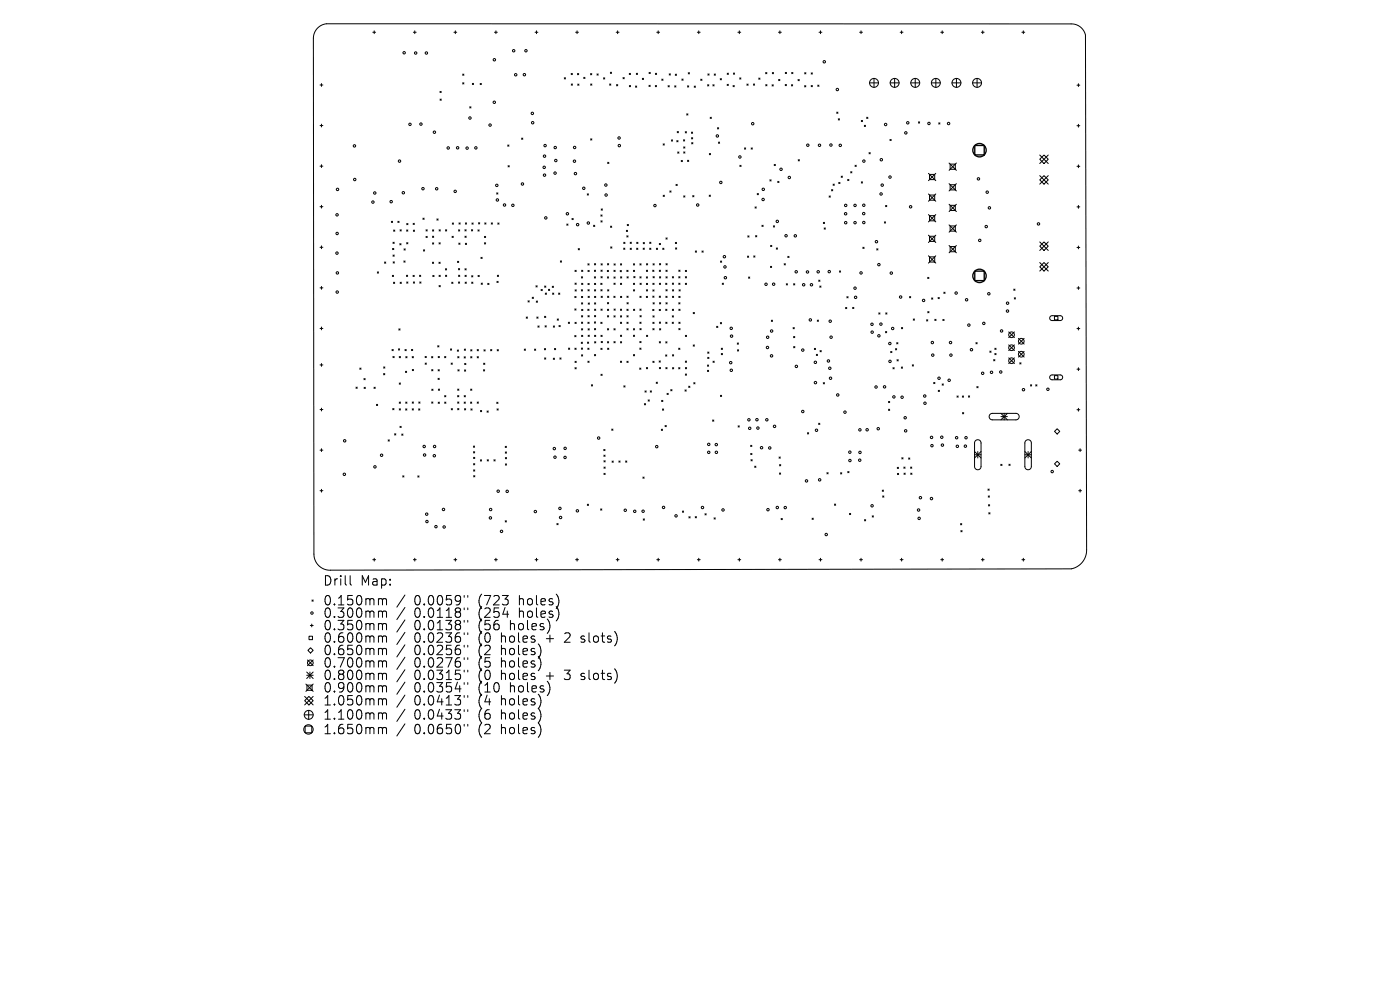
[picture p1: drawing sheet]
<svg xmlns="http://www.w3.org/2000/svg" width="297mm" height="210mm" viewBox="0 0 297 210" stroke-linecap="round" stroke-linejoin="round" font-family="sans-serif">
<defs><g id="words">
<g font-size="2.8">
<text x="68.4" y="124.5">Drill</text>
<text x="76.4" y="124.5">Map:</text>
<text x="68.4" y="128.7">0.150mm</text>
<text x="68.4" y="131.3">0.300mm</text>
<text x="87.9" y="128.7">0.0059&quot;</text>
<text x="87.9" y="131.3">0.0118&quot;</text>
<text x="101.6" y="128.7">(723</text>
<text x="101.6" y="131.3">(254</text>
<text x="110.4" y="128.7">holes)</text>
<text x="110.4" y="131.3">holes)</text>
<text x="68.4" y="134">0.350mm</text>
<text x="68.4" y="136.6">0.600mm</text>
<text x="87.9" y="134">0.0138&quot;</text>
<text x="87.9" y="136.6">0.0236&quot;</text>
<text x="101.6" y="134">(56</text>
<text x="101.6" y="136.6">(0</text>
<text x="106.6" y="136.6">holes</text>
<text x="108.5" y="134">holes)</text>
<text x="116.3" y="136.6">+</text>
<text x="120.5" y="136.6">2</text>
<text x="124.1" y="136.6">slots)</text>
<text x="68.4" y="139.3">0.650mm</text>
<text x="68.4" y="141.9">0.700mm</text>
<text x="87.9" y="139.3">0.0256&quot;</text>
<text x="87.9" y="141.9">0.0276&quot;</text>
<text x="101.6" y="139.3">(2</text>
<text x="101.6" y="141.9">(5</text>
<text x="106.6" y="139.3">holes)</text>
<text x="106.6" y="141.9">holes)</text>
<text x="68.4" y="144.5">0.800mm</text>
<text x="68.4" y="147.2">0.900mm</text>
<text x="68.4" y="149.9">1.050mm</text>
<text x="87.9" y="144.5">0.0315&quot;</text>
<text x="87.9" y="147.2">0.0354&quot;</text>
<text x="87.9" y="149.9">0.0413&quot;</text>
<text x="101.6" y="144.5">(0</text>
<text x="101.6" y="147.2">(10</text>
<text x="101.6" y="149.9">(4</text>
<text x="106.6" y="144.5">holes</text>
<text x="106.6" y="149.9">holes)</text>
<text x="108.5" y="147.2">holes)</text>
<text x="116.3" y="144.5">+</text>
<text x="120.5" y="144.5">3</text>
<text x="124.1" y="144.5">slots)</text>
<text x="68.4" y="152.9">1.100mm</text>
<text x="87.9" y="152.9">0.0433&quot;</text>
<text x="101.6" y="152.9">(6</text>
<text x="106.6" y="152.9">holes)</text>
<text x="68.4" y="156">1.650mm</text>
<text x="87.9" y="156">0.0650&quot;</text>
<text x="101.6" y="156">(2</text>
<text x="106.6" y="156">holes)</text>
</g>
</g></defs>
<g fill="none" stroke="#000" stroke-width=".21">
<path d="M67.3 6a3.1 3.1 0 0 1 1.9-1l158 .1a3 3 0 0 1 3.1 2.3l.2 109.2a4 4 0 0 1-3.2 4.1l-157.2 .3a3.4 3.4 0 0 1-3.5-3.5l-.1-109.4a3.1 3.1 0 0 1 .8-2.1zM67.9 18h.6M68.2 17.7v.6M79.1 6.8h.6M79.4 6.5v.6M87.7 6.8h.6M88 6.5v.6M93.3 19.4l.3 .2M93.6 19.4l-.3 .2M96.3 6.8h.6M96.6 6.5v.6M98.2 15.7l.2 .3"/>
<path d="M98.2 17.6l.2 .2M98.4 15.7l-.2 .3M98.4 17.6l-.2 .2M100.2 17.7l.3 .2M100.5 17.7l-.3 .2M101.9 17.7l.2 .3M102.1 17.7l-.2 .3M104.9 6.8h.6M105.2 6.5v.6M113.5 6.8h.6M113.8 6.5v.6M119.7 16.5l.3 .2"/>
<path d="M120 16.5l-.3 .2M121.2 15.6l.2 .2M121.2 17.8l.2 .3M121.4 15.6l-.2 .2M121.4 17.8l-.2 .3M122.1 6.8h.6M122.4 6.5v.6M122.5 15.6l.3 .3M122.6 17.8l.2 .3M122.8 15.6l-.3 .3M122.8 17.8l-.2 .3M123.8 16.4l.3 .3"/>
<path d="M124.1 16.4l-.3 .3M125.3 15.6l.2 .3M125.3 17.8l.3 .3M125.5 15.6l-.2 .3M125.6 17.8l-.3 .3M126.6 15.7l.3 .2M126.9 15.7l-.3 .2M128 16.5l.3 .3M128.3 16.5l-.3 .3M129.3 17.8l.3 .3M129.5 15.3l.2 .3M129.6 17.8l-.3 .3"/>
<path d="M129.7 15.3l-.2 .3M130.7 6.8h.6M130.8 18l.3 .2M131 6.5v.6M131.1 18l-.3 .2M132.2 16.5l.2 .2M132.4 16.5l-.2 .2M133.5 15.6l.3 .2M133.5 18.1l.3 .3M133.8 15.6l-.3 .2M133.8 18.1l-.3 .3M134.8 18.2l.3 .3"/>
<path d="M135 15.5l.3 .3M135.1 18.2l-.3 .3M135.3 15.5l-.3 .3M136.3 16.6l.2 .3M136.5 16.6l-.2 .3M137.7 18.1l.2 .2M137.7 15.4l.3 .2M137.9 18.1l-.2 .2M138 15.4l-.3 .2M139 18.1l.3 .3M139 15.5l.3 .3M139.3 18.1l-.3 .3"/>
<path d="M139.3 15.5l-.3 .3M139.3 6.8h.6M139.6 6.5v.6M140.4 16.8l.3 .2M140.7 16.8l-.3 .2M141.7 18.2l.3 .2M142 15.7l.2 .2M142 18.2l-.3 .2M142.2 15.7l-.2 .2M143.1 18.2l.3 .3M143.3 15.7l.2 .3M143.4 18.2l-.3 .3"/>
<path d="M143.5 15.7l-.2 .3M144.7 16.8l.2 .2M144.9 16.8l-.2 .2M145.9 18.2l.2 .3M146 15.4l.3 .3M146.1 18.2l-.2 .3M146.3 15.4l-.3 .3M147.3 18.3l.2 .2M147.5 18.3l-.2 .2M147.9 6.8h.6M148.2 6.5v.6M148.7 16.8l.2 .3"/>
<path d="M148.9 16.8l-.2 .3M150.1 18l.3 .2M150.2 15.7l.2 .2M150.4 18l-.3 .2M150.4 15.7l-.2 .2M151.2 18l.3 .2M151.5 18l-.3 .2M151.5 15.7l.3 .3M151.8 15.7l-.3 .3M152.8 16.7l.2 .2M153 16.7l-.2 .2M154.3 17.9l.2 .2"/>
<path d="M154.3 15.5l.2 .3M154.5 17.9l-.2 .2M154.5 15.5l-.2 .3M155.5 18.1l.3 .3M155.6 15.5l.2 .2M155.8 18.1l-.3 .3M155.8 15.5l-.2 .2M156.5 6.8h.6M156.8 6.5v.6M156.9 16.5l.3 .3M157.2 16.5l-.3 .3M158.5 17.8l.2 .3"/>
<path d="M158.7 17.8l-.2 .3M159.8 17.8l.3 .3M160.1 17.8l-.3 .3M161 16.6l.2 .2M161.2 16.6l-.2 .2M162.4 15.4l.3 .2M162.4 18l.3 .2M162.7 15.4l-.3 .2M162.7 18l-.3 .2M163.8 18l.2 .2M163.8 15.4l.3 .2M164 18l-.2 .2"/>
<path d="M164.1 15.4l-.3 .2M165.2 6.8h.6M165.2 16.9l.2 .2M165.4 16.9l-.2 .2M165.5 6.5v.6M166.6 17.9l.2 .3M166.6 15.4l.3 .2M166.8 17.9l-.2 .3M166.9 15.4l-.3 .2M167.9 18l.3 .2M168 15.4l.2 .2M168.2 18l-.3 .2"/>
<path d="M168.2 15.4l-.2 .2M169.3 16.9l.3 .2M169.6 16.9l-.3 .2M170.7 18.2l.3 .2M170.7 15.4l.3 .3M171 18.2l-.3 .2M171 15.4l-.3 .3M172.1 15.5l.2 .2M172.1 18.1l.2 .3M172.3 15.5l-.2 .2M172.3 18.1l-.2 .3M173.5 18.1l.2 .2"/>
<path d="M173.7 18.1l-.2 .2M173.8 6.8h.6M174.1 6.5v.6M182.4 6.8h.6M182.7 6.5v.6M184.5 17.6h1.9M185.4 16.6v1.9M188.8 17.6h1.9M189.8 16.6v1.9M191 6.8h.6M191.3 6.5v.6M193.2 17.6h1.9"/>
<path d="M194.2 16.6v1.9M197.6 17.6h1.9M198.5 16.6v1.9M199.6 6.8h.6M199.9 6.5v.6M202 17.6h1.9M202.9 16.6v1.9M206.3 17.6h1.9M207.3 16.6v1.9M208.2 6.8h.6M208.5 6.5v.6M216.8 6.8h.6"/>
<path d="M217.1 6.5v.6M228.5 18.1h.6M228.8 17.8v.6M67.9 26.6h.6M67.9 35.2h.6M68.2 26.3v.6M68.2 34.9v.6M93.4 21l.2 .3M93.6 21l-.2 .3M99.7 22.7l.2 .2M99.9 22.7l-.2 .2M107.7 30.8l.3 .2"/>
<path d="M107.8 35.1l.2 .3M108 30.8l-.3 .2M108 35.1l-.2 .3M110.7 29.3l.2 .3M110.9 29.3l-.2 .3M125.3 29.5l.3 .2M125.6 29.5l-.3 .2M128.9 34.4l.3 .3M129.2 34.4l-.3 .3M140.7 30.5l.2 .3M140.9 30.5l-.2 .3M142.4 29.7l.3 .2"/>
<path d="M142.7 29.7l-.3 .2M143.4 39.1l.3 .3M143.6 29.8l.2 .3M143.7 27.9l.2 .3M143.7 39.1l-.3 .3M143.8 32.2l.2 .3M143.8 29.8l-.2 .3M143.9 27.9l-.2 .3M144 32.2l-.2 .3M144.5 34l.3 .3M144.8 34l-.3 .3M145 29.7l.3 .2"/>
<path d="M145 31.2l.3 .2M145 32.2l.3 .3M145.3 29.7l-.3 .2M145.3 31.2l-.3 .2M145.3 32.2l-.3 .3M145.4 27.9l.2 .3M145.6 27.9l-.2 .3M145.7 24.1l.2 .3M145.9 34l.2 .3M145.9 24.1l-.2 .3M146.1 34l-.2 .3M146.7 28l.2 .3"/>
<path d="M146.7 29.2l.3 .3M146.7 30.3l.3 .2M146.9 28l-.2 .3M147 29.2l-.3 .3M147 30.3l-.3 .2M150.5 32.6l.2 .2M150.7 24.9l.2 .2M150.7 32.6l-.2 .2M150.9 24.9l-.2 .2M152.2 27.1l.3 .2M152.4 30.1l.3 .3M152.5 27.1l-.3 .2"/>
<path d="M152.7 30.1l-.3 .3M157 35.1l.2 .2M157.2 35.1l-.2 .2M157.9 31.4l.3 .2M158.2 31.4l-.3 .2M159.3 31.4l.3 .2M159.6 31.4l-.3 .2M163.3 38.1l.3 .3M163.6 38.1l-.3 .3M164.2 34.9l.3 .2M164.5 34.9l-.3 .2M165 38.5l.3 .2"/>
<path d="M165.3 38.5l-.3 .2M169.3 33.9l.3 .2M169.6 33.9l-.3 .2M176.7 39.1l.3 .2M177 39.1l-.3 .2M177.5 23.8l.3 .2M177.8 23.8l-.3 .2M177.8 25.2l.3 .3M177.9 38.7l.3 .3M178.1 25.2l-.3 .3M178.2 38.7l-.3 .3M178.5 37.4l.2 .2"/>
<path d="M178.7 37.4l-.2 .2M179.8 38.1l.3 .2M180.1 38.1l-.3 .2M180.5 36.4l.2 .3M180.7 36.4l-.2 .3M181.4 35.1l.2 .2M181.6 35.1l-.2 .2M182.7 25.5l.3 .3M182.7 38.6l.3 .2M183 25.5l-.3 .3M183 38.6l-.3 .2M183.4 26.6l.2 .2"/>
<path d="M183.6 26.6l-.2 .2M183.9 24.9l.2 .2M184.1 24.9l-.2 .2M184.4 32.4l.2 .2M184.6 32.4l-.2 .2M188.8 29.6l.3 .2M189.1 29.6l-.3 .2M194.8 25.9l.3 .2M195.1 25.9l-.3 .2M197 36.8l1.5 1.5M197.2 37h1.1v1.1h-1.1zM198.5 36.8l-1.5 1.5"/>
<path d="M199.1 26.1l.3 .2M199.4 26.1l-.3 .2M201.3 34.6l1.6 1.5M201.3 39l1.6 1.5M201.6 34.8h1.1v1.1h-1.1zM201.6 39.2h1.1v1.1h-1.1zM202.9 34.6l-1.6 1.5M202.9 39l-1.6 1.5M220.6 33.8l.9-.9 .9 .9-.9 .9zM220.6 38.2l.9-.9 .9 .9-.9 .9zM220.6 32.9l1.8 1.8M220.6 37.3l1.8 1.8"/>
<path d="M222.4 32.9l-1.8 1.8M222.4 37.3l-1.8 1.8M228.5 26.7h.6M228.5 35.3h.6M228.8 26.4v.6M228.8 35v.6M67.9 43.8h.6M67.9 52.5h.6M68.2 43.5v.7M68.2 52.2v.6M80 57.7l.3 .2M80.3 57.7l-.3 .2"/>
<path d="M81.6 55.6l.2 .2M81.8 55.6l-.2 .2M83 46.9l.3 .3M83.2 58.4l.3 .3M83.3 46.9l-.3 .3M83.3 52.7l.2 .3M83.4 51.4l.2 .2M83.4 54.1l.2 .3M83.4 55.5l.3 .3M83.5 59.9l.2 .2M83.5 58.4l-.3 .3M83.5 48.8l.3 .3"/>
<path d="M83.5 52.7l-.2 .3M83.6 51.4l-.2 .2M83.6 54.1l-.2 .3M83.7 55.5l-.3 .3M83.7 59.9l-.2 .2M83.8 48.8l-.3 .3M84.4 46.9l.3 .3M84.7 46.9l-.3 .3M84.8 51.7l.3 .2M84.9 48.7l.2 .3M84.9 59.9l.2 .2M85.1 51.7l-.3 .2"/>
<path d="M85.1 48.7l-.2 .3M85.1 59.9l-.2 .2M85.7 55.4l.2 .2M85.7 52.8l.3 .2M85.9 55.4l-.2 .2M86 52.8l-.3 .2M86.2 58.4l.3 .2M86.3 48.8l.2 .2M86.3 51.5l.2 .2M86.3 59.8l.2 .3M86.3 47.4l.2 .3M86.5 58.4l-.3 .2"/>
<path d="M86.5 48.8l-.2 .2M86.5 51.5l-.2 .2M86.5 59.8l-.2 .3M86.5 47.4l-.2 .3M87.6 58.4l.3 .3M87.6 47.4l.3 .2M87.7 48.8l.2 .3M87.7 59.8l.3 .3M87.9 58.4l-.3 .3M87.9 47.4l-.3 .2M87.9 48.8l-.2 .3M88 59.8l-.3 .3"/>
<path d="M89 58.4l.3 .2M89.1 59.8l.2 .3M89.3 58.4l-.3 .2M89.3 59.8l-.2 .3M89.7 46.3l.3 .2M89.8 53l.3 .3M90 46.3l-.3 .2M90.1 53l-.3 .3M90.4 50.1l.2 .3M90.4 48.7l.2 .3M90.6 48.7l-.2 .3M90.6 50.1l-.2 .3"/>
<path d="M91.7 55.6l.3 .3M91.8 51.5l.2 .3M91.8 48.8l.2 .2M91.8 50.1l.2 .3M91.8 58.4l.3 .3M92 55.6l-.3 .3M92 48.8l-.2 .2M92 50.1l-.2 .3M92 51.5l-.2 .3M92.1 58.4l-.3 .3M92.7 46.4l.2 .3M92.9 46.4l-.2 .3"/>
<path d="M93.1 55.6l.3 .3M93.1 51.5l.3 .3M93.1 58.4l.3 .3M93.1 48.7l.3 .3M93.4 55.6l-.3 .3M93.4 51.5l-.3 .3M93.4 58.4l-.3 .3M93.4 48.7l-.3 .3M94.5 57l.2 .3M94.5 58.4l.3 .2M94.5 48.7l.3 .3M94.7 57l-.2 .3"/>
<path d="M94.8 48.7l-.3 .3M94.8 58.4l-.3 .2M95.8 59.9l.3 .2M95.9 50.1l.3 .3M96 47.3l.2 .3M96.1 59.9l-.3 .2M96.2 50.1l-.3 .3M96.2 47.3l-.2 .3M97.1 55.4l.2 .3M97.3 57l.2 .2M97.3 59.8l.2 .3M97.3 48.8l.2 .2"/>
<path d="M97.3 58.4l.2 .2M97.3 55.4l-.2 .3M97.3 51.6l.3 .2M97.4 47.3l.2 .2M97.5 57l-.2 .2M97.5 59.8l-.2 .3M97.5 48.8l-.2 .2M97.5 58.4l-.2 .2M97.6 51.6l-.3 .2M97.6 47.3l-.2 .2M98.6 48.7l.3 .3M98.6 57l.3 .3"/>
<path d="M98.6 50.1l.3 .3M98.6 58.4l.3 .3M98.7 59.8l.2 .3M98.7 47.3l.3 .2M98.7 51.6l.3 .3M98.9 48.7l-.3 .3M98.9 50.1l-.3 .3M98.9 57l-.3 .3M98.9 58.4l-.3 .3M98.9 59.8l-.2 .3M99 47.3l-.3 .2M99 51.6l-.3 .3"/>
<path d="M100 48.7l.3 .3M100.1 58.5l.2 .2M100.1 59.8l.2 .3M100.1 47.3l.3 .3M100.3 48.7l-.3 .3M100.3 58.5l-.2 .2M100.3 59.8l-.2 .3M100.4 47.3l-.3 .3M101.4 48.8l.3 .2M101.4 58.4l.3 .3M101.5 47.2l.3 .3M101.7 48.8l-.3 .2"/>
<path d="M101.7 58.4l-.3 .3M101.8 47.2l-.3 .3M102 54.6l.3 .2M102.3 54.6l-.3 .2M102.8 51.5l.2 .3M102.8 50.1l.2 .3M102.8 47.3l.3 .2M103 50.1l-.2 .3M103 51.5l-.2 .3M103.1 47.3l-.3 .2M104.2 47.3l.3 .2M104.5 47.3l-.3 .2"/>
<path d="M105.4 40.9l.2 .3M105.4 59.7l.3 .2M105.5 58.4l.3 .2M105.6 47.3l.3 .3M105.6 40.9l-.2 .3M105.7 59.7l-.3 .2M105.8 58.4l-.3 .2M105.9 47.3l-.3 .3M118.9 55.3l.2 .3M119.1 55.3l-.2 .3M120.2 47.5l.3 .3M120.5 47.5l-.3 .3"/>
<path d="M121.3 46.3l.3 .3M121.6 46.3l-.3 .3M122 57.3l.2 .3M122.2 57.3l-.2 .3M122.7 52.7l.2 .3M122.9 52.7l-.2 .3M123.3 58.7l.3 .3M123.4 57.3l.2 .3M123.6 58.7l-.3 .3M123.6 57.3l-.2 .3M124.6 41.1l.2 .3M124.7 56l.3 .2"/>
<path d="M124.7 57.4l.3 .2M124.8 41.1l-.2 .3M125 56l-.3 .2M125 57.4l-.3 .2M125.9 47.8l.3 .2M126.1 58.7l.2 .3M126.1 57.3l.3 .3M126.1 55.9l.3 .3M126.2 47.8l-.3 .2M126.3 58.7l-.2 .3M126.4 57.3l-.3 .3M126.4 55.9l-.3 .3"/>
<path d="M127.5 45.6l.2 .3M127.5 46.8l.2 .3M127.5 57.3l.2 .3M127.5 58.7l.3 .2M127.5 56l.3 .2M127.5 44.3l.3 .3M127.7 45.6l-.2 .3M127.7 46.8l-.2 .3M127.7 57.3l-.2 .3M127.8 58.7l-.3 .2M127.8 56l-.3 .2M127.8 44.3l-.3 .3"/>
<path d="M128.8 57.4l.3 .2M128.8 58.7l.3 .3M128.9 55.9l.2 .3M129.1 57.4l-.3 .2M129.1 58.7l-.3 .3M129.1 55.9l-.2 .3M129.5 48l.3 .2M129.6 52.4l.2 .2M129.8 48l-.3 .2M129.8 52.4l-.2 .2M130.2 58.7l.3 .3M130.2 57.3l.3 .3"/>
<path d="M130.3 56l.2 .2M130.5 58.7l-.3 .3M130.5 57.3l-.3 .3M130.5 56l-.2 .2M131.6 57.4l.2 .2M131.6 56l.3 .2M131.6 58.7l.3 .3M131.8 57.4l-.2 .2M131.9 56l-.3 .2M131.9 58.7l-.3 .3M132.3 52.6l.3 .3M132.3 51.4l.3 .3"/>
<path d="M132.6 52.6l-.3 .3M132.6 51.4l-.3 .3M132.9 48.8l.2 .3M133 57.3l.2 .3M133 50l.2 .3M133 58.7l.3 .3M133.1 47.6l.2 .3M133.1 48.8l-.2 .3M133.2 57.3l-.2 .3M133.2 50l-.2 .3M133.3 58.7l-.3 .3M133.3 47.6l-.2 .3"/>
<path d="M133.7 51.4l.2 .2M133.7 52.7l.2 .2M133.9 52.7l-.2 .2M133.9 51.4l-.2 .2M134.4 57.3l.2 .3M134.4 56l.2 .2M134.5 58.7l.2 .2M134.6 56l-.2 .2M134.6 57.3l-.2 .3M134.7 58.7l-.2 .2M135.1 52.7l.2 .2M135.1 51.4l.2 .3"/>
<path d="M135.3 52.7l-.2 .2M135.3 51.4l-.2 .3M135.8 58.7l.2 .3M135.8 56l.2 .2M136 58.7l-.2 .3M136 56l-.2 .2M136.4 52.6l.3 .3M136.5 51.4l.2 .3M136.7 52.6l-.3 .3M136.7 51.4l-.2 .3M137.1 58.7l.3 .3M137.1 57.3l.3 .3"/>
<path d="M137.1 55.9l.3 .3M137.4 58.7l-.3 .3M137.4 57.3l-.3 .3M137.4 55.9l-.3 .3M137.8 52.7l.3 .2M137.8 51.4l.3 .2M138.1 52.7l-.3 .2M138.1 51.4l-.3 .2M138.5 57.3l.2 .3M138.5 56l.3 .2M138.5 58.7l.3 .2M138.7 57.3l-.2 .3"/>
<path d="M138.8 56l-.3 .2M138.8 58.7l-.3 .2M139.2 52.7l.3 .2M139.5 52.7l-.3 .2M139.9 57.3l.2 .3M139.9 51.6l.2 .3M139.9 55.9l.3 .3M139.9 58.7l.3 .3M140.1 51.6l-.2 .3M140.1 57.3l-.2 .3M140.2 55.9l-.3 .3M140.2 58.7l-.3 .3"/>
<path d="M140.6 52.7l.3 .2M140.7 41.4l.2 .3M140.9 52.7l-.3 .2M140.9 41.4l-.2 .3M141.3 57.3l.2 .3M141.3 58.7l.2 .3M141.3 50.5l.2 .2M141.3 55.9l.2 .3M141.5 57.3l-.2 .3M141.5 58.7l-.2 .3M141.5 50.5l-.2 .2M141.5 55.9l-.2 .3"/>
<path d="M142.1 40.5l.3 .3M142.4 40.5l-.3 .3M142.6 58.7l.3 .3M142.9 58.7l-.3 .3M143.3 51.4l.2 .3M143.3 52.6l.3 .2M143.5 51.4l-.2 .3M143.6 52.6l-.3 .2M144 58.7l.3 .3M144 57.3l.3 .3M144.3 58.7l-.3 .3M144.3 57.3l-.3 .3"/>
<path d="M145 41.6l.3 .2M145.3 41.6l-.3 .2M145.4 58.7l.2 .3M145.4 57.4l.2 .2M145.6 57.4l-.2 .2M145.6 58.7l-.2 .3M147 41.5l.2 .3M147.2 41.5l-.2 .3M147.5 53.2l.3 .3M147.8 53.2l-.3 .3M148.9 53.2l.3 .3M149.2 53.2l-.3 .3"/>
<path d="M150.5 41.4l.2 .3M150.7 41.4l-.2 .3M152.8 55.4l.3 .2M153.1 55.4l-.3 .2M158.6 54.3l.2 .3M158.6 50l.3 .3M158.8 58.8l.3 .2M158.8 54.3l-.2 .3M158.9 50l-.3 .3M159.1 58.8l-.3 .2M159.9 54.3l.3 .2M160.2 54.3l-.3 .2"/>
<path d="M160.2 43.9l.2 .3M160.3 50l.3 .2M160.4 43.9l-.2 .3M160.6 50l-.3 .2M160.6 41.1l.3 .2M160.9 41.1l-.3 .2M161.6 47.8l.3 .2M161.9 47.8l-.3 .2M163.4 56.5l.3 .2M163.5 52.1l.2 .2M163.7 56.5l-.3 .2M163.7 52.1l-.2 .2"/>
<path d="M164.1 47.9l.2 .3M164.3 47.9l-.2 .3M164.7 52.6l.2 .3M164.9 52.6l-.2 .3M166.4 55.9l.2 .3M166.6 55.9l-.2 .3M167.1 54.4l.3 .2M167.4 54.4l-.3 .2M173.7 59.4l.2 .3M173.9 59.4l-.2 .3M174.7 47.2l.2 .2M174.8 48.3l.3 .3"/>
<path d="M174.9 47.2l-.2 .2M175.1 48.3l-.3 .3M175.9 41.6l.2 .2M176.1 41.6l-.2 .2M176.4 40.2l.3 .3M176.7 40.2l-.3 .3M178.1 57.5l.2 .2M178.3 57.5l-.2 .2M183.1 52.4l.2 .3M183.3 52.4l-.2 .3M186 52.8l.3 .2M186.3 52.8l-.3 .2"/>
<path d="M187.6 47.1l.3 .2M187.9 47.1l-.3 .2M187.9 43.6l.2 .2M188.1 43.6l-.2 .2M196.8 58.8l.3 .3M197 41.1l1.5 1.6M197 45.5l1.5 1.6M197 49.9l1.5 1.5M197 54.3l1.5 1.5M197.1 58.8l-.3 .3M197.2 41.4h1.1v1.1h-1.1zM197.2 45.7h1.1v1.1h-1.1z"/>
<path d="M197.2 50.1h1.1v1.1h-1.1zM197.2 54.5h1.1v1.1h-1.1zM198.5 41.1l-1.5 1.6M198.5 45.5l-1.5 1.6M198.5 49.9l-1.5 1.5M198.5 54.3l-1.5 1.5M201.3 43.3l1.6 1.6M201.3 47.7l1.6 1.6M201.3 52.1l1.6 1.5M201.6 43.6h1.1v1.1h-1.1zM201.6 47.9h1.1v1.1h-1.1zM201.6 52.3h1.1v1.1h-1.1z"/>
<path d="M202.9 43.3l-1.6 1.6M202.9 47.7l-1.6 1.6M202.9 52.1l-1.6 1.5M220.6 52.2l.9-.9 .9 .9-.9 .9zM220.6 56.6l.9-.9 .9 .9-.9 .9zM220.6 51.3l1.8 1.8M220.6 55.7l1.8 1.8M222.4 51.3l-1.8 1.8M222.4 55.7l-1.8 1.8M228.5 43.9h.6M228.5 52.5h.6M228.8 43.6v.6"/>
<path d="M228.8 52.2v.6M67.9 61.1h.6M67.9 69.7h.6M67.9 77.4h.6M68.2 60.8v.6M68.2 69.4v.6M68.2 77.1v.6M76.3 78.1l.3 .2M76.6 78.1l-.3 .2M81.4 79.2l.2 .3M81.4 77.8l.2 .3M81.6 79.2l-.2 .3"/>
<path d="M81.6 77.8l-.2 .3M83.2 74.1l.2 .3M83.4 75.6l.2 .3M83.4 74.1l-.2 .3M83.6 75.6l-.2 .3M84.5 74l.3 .3M84.6 69.8l.3 .2M84.7 75.6l.3 .3M84.8 74l-.3 .3M84.9 69.8l-.3 .2M85 75.6l-.3 .3M85.9 74.1l.3 .3"/>
<path d="M86 78.8l.3 .2M86.1 75.6l.2 .3M86.2 74.1l-.3 .3M86.3 78.8l-.3 .2M86.3 75.6l-.2 .3M87.3 74.1l.3 .3M87.4 75.6l.3 .3M87.5 78.4l.2 .2M87.6 74.1l-.3 .3M87.7 75.6l-.3 .3M87.7 78.4l-.2 .2M90.2 75.6l.2 .3"/>
<path d="M90.2 77l.3 .3M90.4 75.6l-.2 .3M90.5 77l-.3 .3M91.6 75.6l.2 .3M91.6 78.4l.2 .3M91.8 75.6l-.2 .3M91.8 78.4l-.2 .3M92.9 73.3l.2 .3M92.9 78.4l.3 .3M93 75.6l.2 .3M93.1 73.3l-.2 .3M93.1 60.6l.3 .2"/>
<path d="M93.2 78.4l-.3 .3M93.2 75.6l-.2 .3M93.4 60.6l-.3 .2M94.3 75.6l.3 .3M94.6 75.6l-.3 .3M95.6 74l.2 .3M95.7 77l.3 .3M95.8 74l-.2 .3M96 77l-.3 .3M97 74.2l.3 .3M97.1 75.6l.3 .3M97.1 78.4l.3 .3"/>
<path d="M97.3 74.2l-.3 .3M97.4 75.6l-.3 .3M97.4 78.4l-.3 .3M98.5 75.7l.2 .2M98.5 74l.3 .3M98.5 78.5l.3 .2M98.6 77.1l.2 .2M98.7 75.7l-.2 .2M98.8 74l-.3 .3M98.8 78.5l-.3 .2M98.8 77.1l-.2 .2M99.9 75.7l.2 .2"/>
<path d="M99.9 74.2l.2 .2M100.1 75.7l-.2 .2M100.1 74.2l-.2 .2M101.2 74.2l.3 .2M101.2 75.7l.3 .2M101.5 74.2l-.3 .2M101.5 75.7l-.3 .2M102.1 60.1l.2 .2M102.3 60.1l-.2 .2M102.6 78.4l.2 .3M102.6 77l.3 .3M102.7 74.2l.2 .3"/>
<path d="M102.8 78.4l-.2 .3M102.9 77l-.3 .3M102.9 74.2l-.2 .3M103.5 60.1l.2 .3M103.7 60.1l-.2 .3M104.1 74.2l.2 .2M104.3 74.2l-.2 .2M105.5 74.2l.2 .2M105.7 74.2l-.2 .2M111.2 74l.3 .3M111.5 74l-.3 .3M111.6 67.2l.3 .3"/>
<path d="M111.9 67.2l-.3 .3M112 63.8l.3 .3M112.3 63.8l-.3 .3M112.9 63l.3 .3M113.2 63l-.3 .3M113.4 74l.2 .3M113.6 74l-.2 .3M113.7 60.6l.3 .3M113.8 63.9l.2 .2M113.9 67.2l.2 .3M114 60.6l-.3 .3M114 63.9l-.2 .2"/>
<path d="M114.1 69.1l.3 .3M114.1 67.2l-.2 .3M114.4 69.1l-.3 .3M114.8 61.4l.2 .3M115 61.4l-.2 .3M115.5 73.9l.2 .3M115.5 67.1l.3 .3M115.5 75.9l.3 .3M115.5 60.7l.3 .2M115.6 69.1l.3 .3M115.7 62.2l.2 .2M115.7 73.9l-.2 .3"/>
<path d="M115.8 67.1l-.3 .3M115.8 75.9l-.3 .3M115.8 60.7l-.3 .2M115.9 69.1l-.3 .3M115.9 62.2l-.2 .2M116.4 61.4l.2 .2M116.6 61.4l-.2 .2M117.2 60.7l.2 .3M117.2 62.2l.3 .2M117.4 76l.2 .2M117.4 69.1l.2 .3M117.4 60.7l-.2 .3"/>
<path d="M117.5 62.2l-.3 .2M117.6 73.9l.3 .3M117.6 76l-.2 .2M117.6 69.1l-.2 .3M117.9 73.9l-.3 .3M118.2 67.7l.3 .2M118.5 67.7l-.3 .2M118.5 62.2l.3 .2M118.6 69l.2 .3M118.8 62.2l-.3 .2M118.8 75.9l.2 .3M118.8 69l-.2 .3"/>
<path d="M119 75.9l-.2 .3M120.6 68.4l.2 .2M120.6 73.8l.3 .3M120.8 68.4l-.2 .2M120.9 73.8l-.3 .3M121.9 71.2l.3 .2M121.9 65.5l.3 .3M121.9 62.9l.3 .2M122 73.9l.2 .2M122 68.4l.2 .2M122 78l.2 .2M122 60.1l.2 .2"/>
<path d="M122 76.6l.2 .3M122 61.5l.3 .2M122.2 71.2l-.3 .2M122.2 65.5l-.3 .3M122.2 62.9l-.3 .2M122.2 73.9l-.2 .2M122.2 68.4l-.2 .2M122.2 78l-.2 .2M122.2 60.1l-.2 .2M122.2 76.6l-.2 .3M122.3 61.5l-.3 .2M123.3 72.6l.3 .2"/>
<path d="M123.3 61.5l.3 .2M123.3 73.8l.3 .3M123.4 62.9l.2 .2M123.4 68.3l.2 .3M123.4 67l.2 .2M123.4 69.7l.2 .3M123.4 75.3l.2 .2M123.4 64.2l.2 .3M123.4 71.1l.2 .3M123.4 60.1l.2 .2M123.4 65.6l.2 .3M123.6 72.6l-.3 .2"/>
<path d="M123.6 61.5l-.3 .2M123.6 73.8l-.3 .3M123.6 62.9l-.2 .2M123.6 64.2l-.2 .3M123.6 69.7l-.2 .3M123.6 67l-.2 .2M123.6 75.3l-.2 .2M123.6 68.3l-.2 .3M123.6 71.1l-.2 .3M123.6 60.1l-.2 .2M123.6 65.6l-.2 .3M124.6 72.6l.3 .2"/>
<path d="M124.7 65.6l.3 .3M124.7 73.9l.3 .2M124.7 68.4l.3 .2M124.7 76.6l.3 .3M124.7 60.1l.3 .3M124.7 67l.3 .2M124.7 61.4l.3 .3M124.8 69.7l.2 .3M124.8 62.8l.2 .3M124.8 71.1l.2 .3M124.8 64.3l.2 .2M124.9 72.6l-.3 .2"/>
<path d="M125 65.6l-.3 .3M125 73.9l-.3 .2M125 76.6l-.3 .3M125 68.4l-.3 .2M125 60.1l-.3 .3M125 67l-.3 .2M125 61.4l-.3 .3M125 69.7l-.2 .3M125 62.8l-.2 .3M125 71.1l-.2 .3M125 64.3l-.2 .2M126.1 68.3l.3 .2"/>
<path d="M126.1 69.7l.3 .3M126.1 75.2l.3 .3M126.1 61.5l.3 .2M126.1 66.9l.3 .3M126.1 60.1l.3 .3M126.1 64.2l.3 .3M126.1 71.1l.3 .3M126.1 62.9l.3 .2M126.1 65.6l.3 .2M126.1 72.5l.3 .2M126.4 68.3l-.3 .2M126.4 69.7l-.3 .3"/>
<path d="M126.4 75.2l-.3 .3M126.4 60.1l-.3 .3M126.4 61.5l-.3 .2M126.4 66.9l-.3 .3M126.4 64.2l-.3 .3M126.4 62.9l-.3 .2M126.4 71.1l-.3 .3M126.4 65.6l-.3 .2M126.4 72.5l-.3 .2M127.5 60.1l.2 .2M127.5 68.4l.2 .2M127.5 73.9l.2 .2"/>
<path d="M127.5 61.4l.2 .3M127.5 71.1l.2 .3M127.5 65.6l.2 .2M127.5 79.4l.2 .2M127.5 62.8l.3 .3M127.5 72.4l.3 .3M127.7 60.1l-.2 .2M127.7 68.4l-.2 .2M127.7 73.9l-.2 .2M127.7 61.4l-.2 .3M127.7 71.1l-.2 .3M127.7 65.6l-.2 .2"/>
<path d="M127.7 79.4l-.2 .2M127.8 62.8l-.3 .3M127.8 72.4l-.3 .3M128.9 72.5l.2 .2M128.9 64.2l.2 .2M128.9 67l.2 .2M128.9 69.7l.2 .3M128.9 65.6l.2 .3M128.9 62.8l.3 .3M128.9 73.9l.3 .2M128.9 61.5l.3 .2M129.1 65.6l-.2 .3"/>
<path d="M129.1 72.5l-.2 .2M129.1 67l-.2 .2M129.1 69.7l-.2 .3M129.1 64.2l-.2 .2M129.2 62.8l-.3 .3M129.2 73.9l-.3 .2M129.2 61.5l-.3 .2M130.2 62.8l.3 .3M130.2 69.7l.3 .3M130.2 72.5l.3 .2M130.2 67l.3 .2M130.2 60.1l.3 .2"/>
<path d="M130.3 65.5l.2 .3M130.5 62.8l-.3 .3M130.5 60.1l-.3 .2M130.5 69.7l-.3 .3M130.5 67l-.3 .2M130.5 72.5l-.3 .2M130.5 65.5l-.2 .3M131.6 71.1l.3 .3M131.6 67l.3 .2M131.6 72.5l.3 .2M131.6 65.6l.3 .2M131.6 68.4l.3 .2"/>
<path d="M131.6 60.1l.3 .2M131.6 76.6l.3 .3M131.6 62.9l.3 .2M131.9 68.4l-.3 .2M131.9 67l-.3 .2M131.9 65.6l-.3 .2M131.9 60.1l-.3 .2M131.9 71.1l-.3 .3M131.9 72.5l-.3 .2M131.9 76.6l-.3 .3M131.9 62.9l-.3 .2M133 76.6l.3 .3"/>
<path d="M133 68.4l.3 .2M133 67l.3 .2M133 65.6l.3 .3M133 69.7l.3 .3M133 62.8l.3 .3M133 64.2l.3 .3M133.3 68.4l-.3 .2M133.3 62.8l-.3 .3M133.3 67l-.3 .2M133.3 65.6l-.3 .3M133.3 69.7l-.3 .3M133.3 76.6l-.3 .3"/>
<path d="M133.3 64.2l-.3 .3M134.4 69.7l.2 .3M134.4 75.2l.2 .3M134.4 71.1l.2 .3M134.4 60.1l.2 .2M134.4 61.5l.2 .2M134.4 65.6l.2 .3M134.6 60.1l-.2 .2M134.6 61.5l-.2 .2M134.6 69.7l-.2 .3M134.6 75.2l-.2 .3M134.6 71.1l-.2 .3"/>
<path d="M134.6 65.6l-.2 .3M135.7 78.1l.3 .2M135.7 73.8l.3 .3M135.7 72.4l.3 .3M135.7 68.3l.3 .3M135.7 65.6l.3 .2M135.8 62.8l.2 .3M135.8 69.7l.2 .3M135.8 67l.2 .2M135.8 60.1l.2 .2M136 78.1l-.3 .2M136 73.8l-.3 .3"/>
<path d="M136 72.4l-.3 .3M136 68.3l-.3 .3M136 65.6l-.3 .2M136 62.8l-.2 .3M136 69.7l-.2 .3M136 67l-.2 .2M136 60.1l-.2 .2M137.1 62.9l.3 .2M137.1 60.1l.3 .3M137.1 78l.3 .2M137.1 61.5l.3 .2M137.1 71.1l.3 .3"/>
<path d="M137.4 62.9l-.3 .2M137.4 60.1l-.3 .3M137.4 61.5l-.3 .2M137.4 78l-.3 .2M137.4 71.1l-.3 .3M138.5 65.6l.2 .3M138.5 62.8l.2 .3M138.5 61.5l.3 .2M138.5 76.6l.3 .3M138.5 69.7l.3 .3M138.5 60.1l.3 .2M138.5 68.4l.3 .2"/>
<path d="M138.5 67l.3 .3M138.5 64.2l.3 .3M138.7 65.6l-.2 .3M138.7 62.8l-.2 .3M138.8 61.5l-.3 .2M138.8 60.1l-.3 .2M138.8 69.7l-.3 .3M138.8 76.6l-.3 .3M138.8 68.4l-.3 .2M138.8 67l-.3 .3M138.8 64.2l-.3 .3M139.8 76.6l.3 .2"/>
<path d="M139.8 65.6l.3 .3M139.9 62.8l.2 .3M139.9 72.5l.2 .2M139.9 68.3l.2 .3M139.9 60.1l.2 .2M139.9 78l.2 .2M139.9 64.2l.3 .3M139.9 69.7l.3 .3M140.1 76.6l-.3 .2M140.1 65.6l-.3 .3M140.1 62.8l-.2 .3M140.1 72.5l-.2 .2"/>
<path d="M140.1 60.1l-.2 .2M140.1 68.3l-.2 .3M140.1 78l-.2 .2M140.2 64.2l-.3 .3M140.2 69.7l-.3 .3M141.2 75.3l.3 .2M141.2 60.1l.3 .2M141.2 65.6l.3 .3M141.2 72.5l.3 .3M141.2 68.4l.3 .2M141.3 78l.2 .2M141.3 62.8l.2 .3"/>
<path d="M141.3 61.4l.2 .3M141.3 64.2l.2 .3M141.5 75.3l-.3 .2M141.5 60.1l-.3 .2M141.5 65.6l-.3 .3M141.5 72.5l-.3 .3M141.5 68.4l-.3 .2M141.5 62.8l-.2 .3M141.5 78l-.2 .2M141.5 61.4l-.2 .3M141.5 64.2l-.2 .3M142.6 68.4l.3 .2"/>
<path d="M142.6 67l.3 .2M142.6 60.1l.3 .2M142.6 65.6l.3 .3M142.7 75.3l.2 .2M142.7 62.8l.2 .3M142.7 61.5l.2 .2M142.7 78l.2 .2M142.9 68.4l-.3 .2M142.9 67l-.3 .2M142.9 60.1l-.3 .2M142.9 65.6l-.3 .3M142.9 75.3l-.2 .2"/>
<path d="M142.9 61.5l-.2 .2M142.9 62.8l-.2 .3M142.9 78l-.2 .2M144 73.9l.2 .2M144 78l.2 .2M144 64.2l.3 .3M144 60.1l.3 .2M144 69.7l.3 .3M144 68.4l.3 .2M144 65.6l.3 .3M144 62.9l.3 .2M144 61.5l.3 .2"/>
<path d="M144.2 73.9l-.2 .2M144.2 78l-.2 .2M144.3 64.2l-.3 .3M144.3 60.1l-.3 .2M144.3 62.9l-.3 .2M144.3 65.6l-.3 .3M144.3 68.4l-.3 .2M144.3 69.7l-.3 .3M144.3 61.5l-.3 .2M145.4 76.6l.2 .3M145.4 79.3l.2 .3M145.4 60.1l.2 .2"/>
<path d="M145.4 71.1l.3 .3M145.4 78l.3 .2M145.6 60.1l-.2 .2M145.6 76.6l-.2 .3M145.6 79.3l-.2 .3M145.7 71.1l-.3 .3M145.7 78l-.3 .2M147.1 66.3l.2 .2M147.1 73.2l.2 .2M147.3 66.3l-.2 .2M147.3 73.2l-.2 .2M150.1 77.4l.2 .3"/>
<path d="M150.1 78.6l.2 .2M150.1 75.8l.3 .3M150.1 74.7l.3 .2M150.3 77.4l-.2 .3M150.3 78.6l-.2 .2M150.4 74.7l-.3 .2M150.4 75.8l-.3 .3M151.3 76.6l.2 .3M151.5 76.6l-.2 .3M152 69.2l.3 .3M152.3 69.2l-.3 .3M152.8 68.4l.3 .3"/>
<path d="M153 73.9l.3 .2M153 75l.3 .2M153.1 68.4l-.3 .3M153.2 60.1l.3 .2M153.3 73.9l-.3 .2M153.3 75l-.3 .2M153.5 60.1l-.3 .2M156.4 72.8l.3 .2M156.4 74.2l.3 .3M156.7 72.8l-.3 .2M156.7 74.2l-.3 .3M163.6 67.9l.3 .3"/>
<path d="M163.9 67.9l-.3 .3M166.8 60.2l.3 .3M167.1 60.2l-.3 .3M168.2 69.5l.3 .2M168.4 60.2l.2 .3M168.4 71.4l.2 .2M168.4 73.5l.2 .3M168.5 69.5l-.3 .2M168.6 60.2l-.2 .3M168.6 71.4l-.2 .2M168.6 73.5l-.2 .3M172.8 73.9l.2 .3"/>
<path d="M173 73.9l-.2 .3M173.2 75.2l.2 .2M173.4 67.9l.2 .3M173.4 75.2l-.2 .2M173.6 67.9l-.2 .3M173.9 60.7l.3 .2M174 74.4l.2 .2M174.2 60.7l-.3 .2M174.2 74.4l-.2 .2M179.4 65.2l.2 .3M179.6 65.2l-.2 .3M179.7 62.9l.2 .3"/>
<path d="M179.9 62.9l-.2 .3M180.9 65.2l.2 .3M181.1 65.2l-.2 .3M186.4 66.4l.3 .2M186.7 66.4l-.3 .2M187.9 70.3l.2 .3M187.9 66.4l.3 .2M188.1 70.3l-.2 .3M188.2 66.4l-.3 .2M189 74.5l.2 .3M189.2 74.5l-.2 .3M189.4 78l.3 .2"/>
<path d="M189.7 78l-.3 .2M190 74l.2 .2M190.2 72.7l.3 .2M190.2 74l-.2 .2M190.3 76.3l.3 .3M190.5 72.7l-.3 .2M190.6 76.3l-.3 .3M191.2 77.9l.3 .2M191.2 69.5l.3 .2M191.5 77.9l-.3 .2M191.5 69.5l-.3 .2M192.9 62.9l.3 .3"/>
<path d="M193.2 62.9l-.3 .3M193.5 77.4l.3 .2M193.7 67.7l.3 .2M193.8 77.4l-.3 .2M194 67.7l-.3 .2M196.6 67.8l.2 .3M196.8 66.1l.3 .3M196.8 67.8l-.2 .3M197.1 66.1l-.3 .3M197.6 63.2l.3 .3M197.9 63.2l-.3 .3M198.3 67.7l.3 .3"/>
<path d="M198.6 67.7l-.3 .3M199 63.1l.3 .3M199.3 63.1l-.3 .3M200 67.7l.3 .3M200.2 62l.3 .2M200.3 67.7l-.3 .3M200.5 62l-.3 .2M207 72.7l.3 .2M207.3 72.7l-.3 .2M210 74.5l.2 .2M210.2 74.5l-.2 .2M210.8 76.3l.3 .2"/>
<path d="M211.1 73.9l.2 .2M211.1 75l.2 .2M211.1 76.3l-.3 .2M211.3 73.9l-.2 .2M211.3 75l-.2 .2M214 73.2l1.2 1.2M214 75.9l1.2 1.2M214 70.4l1.2 1.2M215.1 61.3l.2 .3M215.2 63.2l.2 .2M215.2 70.4l-1.2 1.2M215.2 73.2l-1.2 1.2"/>
<path d="M215.2 75.9l-1.2 1.2M215.3 61.3l-.2 .3M215.4 63.2l-.2 .2M216.1 71.8l1.2 1.2M216.1 74.5l1.2 1.2M216.3 77l.3 .2M216.6 77l-.3 .2M217.3 71.8l-1.2 1.2M217.3 74.5l-1.2 1.2M222.8 67.1l.4-.1h1.8l.3 .2 .1 .4-.4 .4h-1.9l-.4-.3zM222.8 79.7l.4-.2h1.8l.3 .3 .1 .3-.4 .5h-1.9l-.4-.4zM223.7 67.1h.7v.7h-.7z"/>
<path d="M223.7 79.7h.7v.7h-.7zM228.5 69.7h.6M228.5 61.1h.6M228.5 78.3h.6M228.8 60.8v.6M228.8 69.4v.6M228.8 78v.6M67.9 86.9h.6M67.9 95.5h.6M68.2 86.6v.6M68.2 95.2v.6M75.5 82.1l.3 .3"/>
<path d="M75.8 82.1l-.3 .3M77.2 80.3l.3 .3M77.2 82.2l.3 .2M77.5 80.3l-.3 .3M77.5 82.2l-.3 .2M79.3 82.1l.3 .3M79.6 82.1l-.3 .3M79.9 85.8l.2 .2M80.1 85.8l-.2 .2M82.3 93.3l.3 .3M82.6 93.3l-.3 .3M83.3 86.7l.3 .2"/>
<path d="M83.6 86.7l-.3 .2M83.7 92l.3 .3M84 92l-.3 .3M84.7 81.2l.3 .3M84.7 85.3l.3 .2M84.7 86.7l.3 .3M84.9 90.4l.2 .3M85 85.3l-.3 .2M85 81.2l-.3 .3M85 86.7l-.3 .3M85.1 90.4l-.2 .3M85.2 92.1l.3 .2"/>
<path d="M85.5 92.1l-.3 .2M86.1 86.7l.2 .3M86.1 85.3l.2 .2M86.3 86.7l-.2 .3M86.3 85.3l-.2 .2M87.5 86.7l.2 .3M87.5 85.3l.2 .2M87.7 85.3l-.2 .2M87.7 86.7l-.2 .3M88.8 86.7l.3 .3M88.8 85.3l.3 .2M89.1 86.7l-.3 .3"/>
<path d="M89.1 85.3l-.3 .2M91.6 85.3l.2 .2M91.6 82.6l.3 .2M91.8 85.3l-.2 .2M91.9 82.6l-.3 .2M92.9 80.2l.3 .3M93 85.3l.2 .3M93 82.5l.3 .3M93.2 80.2l-.3 .3M93.2 85.3l-.2 .3M93.3 82.5l-.3 .3M94.3 83.9l.3 .3"/>
<path d="M94.3 85.3l.3 .2M94.6 83.9l-.3 .3M94.6 85.3l-.3 .2M95.7 86.7l.3 .2M96 86.7l-.3 .2M97.1 83.9l.2 .3M97.1 85.3l.2 .2M97.1 86.7l.2 .2M97.1 82.5l.2 .3M97.3 83.9l-.2 .3M97.3 82.5l-.2 .3M97.3 85.3l-.2 .2"/>
<path d="M97.3 86.7l-.2 .2M98.5 85.3l.2 .2M98.5 83.9l.2 .3M98.5 86.7l.3 .3M98.7 85.3l-.2 .2M98.7 83.9l-.2 .3M98.8 86.7l-.3 .3M99.8 85.3l.3 .2M99.8 82.5l.3 .3M99.9 86.7l.3 .3M100.1 85.3l-.3 .2M100.1 82.5l-.3 .3"/>
<path d="M100.2 86.7l-.3 .3M100.4 94.6l.3 .3M100.4 95.8l.3 .3M100.5 99.7l.2 .2M100.5 98.4l.2 .2M100.5 97l.2 .3M100.7 94.6l-.3 .3M100.7 95.8l-.3 .3M100.7 97l-.2 .3M100.7 98.4l-.2 .2M100.7 99.7l-.2 .2M101.2 85.3l.3 .2"/>
<path d="M101.5 85.3l-.3 .2M101.9 97.5l.3 .3M101.9 87.1l.3 .2M102.2 97.5l-.3 .3M102.2 87.1l-.3 .2M103.3 87.2l.3 .2M103.4 97.5l.2 .3M103.6 87.2l-.3 .2M103.6 97.5l-.2 .3M104.8 97.5l.2 .3M105 97.5l-.2 .3M105.4 85.3l.2 .3"/>
<path d="M105.4 86.7l.3 .3M105.6 85.3l-.2 .3M105.7 86.7l-.3 .3M107.2 94.7l.2 .2M107.2 95.9l.3 .2M107.2 97.1l.3 .2M107.2 98.4l.3 .3M107.4 94.7l-.2 .2M107.5 95.9l-.3 .2M107.5 97.1l-.3 .2M107.5 98.4l-.3 .3M125.5 81.6l.2 .3"/>
<path d="M125.7 81.6l-.2 .3M128.1 95.3l.2 .3M128.1 96.5l.3 .3M128.1 97.7l.3 .3M128.1 99.1l.3 .2M128.3 95.3l-.2 .3M128.4 96.5l-.3 .3M128.4 97.7l-.3 .3M128.4 99.1l-.3 .2M129.8 91l.2 .3M129.8 97.8l.3 .3M130 91l-.2 .3"/>
<path d="M130.1 97.8l-.3 .3M131.3 97.8l.3 .2M131.6 97.8l-.3 .2M132.3 81.8l.3 .3M132.6 81.8l-.3 .3M132.7 97.8l.3 .2M133 97.8l-.3 .2M136.7 85.6l.3 .3M136.8 82.9l.3 .3M137 85.6l-.3 .3M137.1 82.9l-.3 .3M137.5 84.8l.3 .3"/>
<path d="M137.8 84.8l-.3 .3M137.9 82.9l.3 .3M138.2 82.9l-.3 .3M139.2 81.1l.3 .2M139.5 81.1l-.3 .2M140.3 91l.3 .3M140.4 84.9l.2 .3M140.5 86.8l.3 .2M140.6 91l-.3 .3M140.6 84.9l-.2 .3M140.8 86.8l-.3 .2M141.1 90.3l.2 .2"/>
<path d="M141.3 90.3l-.2 .2M141.5 83.4l.3 .3M141.8 83.4l-.3 .3M142.3 82.6l.3 .3M142.6 82.6l-.3 .3M145.3 82.7l.3 .3M145.6 82.7l-.3 .3M146.1 81.9l.3 .3M146.4 81.9l-.3 .3M147.2 81.2l.2 .2M147.4 81.2l-.2 .2M151.2 89.1l.2 .3"/>
<path d="M151.4 89.1l-.2 .3M152.8 83.9l.3 .2M153.1 83.9l-.3 .2M156.6 90.3l.2 .3M156.8 90.3l-.2 .3M159.2 94.5l.3 .2M159.3 96.2l.2 .2M159.3 97.5l.3 .3M159.5 94.5l-.3 .2M159.5 96.2l-.2 .2M159.6 97.5l-.3 .3M160.1 98.9l.3 .2"/>
<path d="M160.4 98.9l-.3 .2M165.3 96.9l.2 .3M165.4 98.6l.2 .2M165.5 96.9l-.2 .3M165.6 98.6l-.2 .2M171.3 91.8l.3 .3M171.6 91.8l-.3 .3M173.7 89.8l.2 .2M173.9 89.8l-.2 .2M174.7 81.2l.2 .2M174.9 81.2l-.2 .2M188.5 86.8l.2 .3"/>
<path d="M188.5 85.2l.2 .2M188.7 85.2l-.2 .2M188.7 86.8l-.2 .3M190.3 99.1l.3 .3M190.6 99.1l-.3 .3M191.3 97.1l.3 .3M191.6 97.1l-.3 .3M191.7 99.1l.3 .2M192 99.1l-.3 .2M192.8 97.1l.2 .3M193 97.1l-.2 .3M193.2 99.1l.2 .2"/>
<path d="M193.4 99.1l-.2 .2M198.1 81.1l.2 .3M198.3 81.1l-.2 .3M199 82.8l.3 .3M199.3 82.8l-.3 .3M199.9 81.4l.2 .3M200.1 81.4l-.2 .3M203 84l.3 .3M203.3 84l-.3 .3M204.2 84l.2 .3M204.2 87.5l.2 .3M204.4 84l-.2 .3"/>
<path d="M204.4 87.5l-.2 .3M205.4 84l.3 .2M205.7 84l-.3 .2M206.7 95.8l1.4 1.4M206.7 96.5h1.4M206.9 93.5a.69 .69 0 0 1 .8-.2 .69 .69 0 0 1 .4 .7v5a.69 .69 0 0 1-.7 .6 .69 .69 0 0 1-.7-.6v-5zM207.2 82l.3 .3M207.4 95.8v1.4M207.5 82l-.3 .3M208.1 95.8l-1.4 1.4M210 87.9l.5-.2h5a.69 .69 0 0 1 .7 .7 .69 .69 0 0 1-.7 .7h-5a.69 .69 0 0 1-.6-.5 .69 .69 0 0 1 .1-.7zM212.3 98.5l.3 .2"/>
<path d="M212.3 87.7l1.4 1.4M212.3 88.4h1.4M212.6 98.5l-.3 .2M213 87.7v1.4M213.7 87.7l-1.4 1.4M214 98.5l.3 .2M214.3 98.5l-.3 .2M217.4 95.8l1.4 1.4M217.4 96.5h1.4M217.6 93.5a.69 .69 0 0 1 .8-.2 .69 .69 0 0 1 .4 .7v5a.69 .69 0 0 1-.7 .6 .69 .69 0 0 1-.7-.6v-5zM218.1 95.8v1.4M218.6 81.6l.3 .3"/>
<path d="M218.8 95.8l-1.4 1.4M218.9 81.6l-.3 .3M219.7 81.6l.3 .3M220 81.6l-.3 .3M224.3 91l.5 .5-.5 .6-.6-.6zM224.3 97.8l.5 .6-.5 .6-.6-.6zM228.5 86.9h.6M228.8 86.6v.6M228.8 95.5h.6M229.1 95.2v.6M67.9 104.1h.6M68.2 103.8v.6"/>
<path d="M79.1 118.7h.6M79.4 118.4v.6M85.4 100.9l.3 .3M85.7 100.9l-.3 .3M87.7 118.7h.6M88 118.4v.6M88.6 101l.3 .2M88.9 101l-.3 .2M96.3 118.7h.6M96.6 118.4v.6M100.5 100.9l.2 .3M100.7 100.9l-.2 .3"/>
<path d="M104.9 118.7h.6M105.2 118.4v.6M107.2 110.5l.2 .2M107.4 110.5l-.2 .2M113.5 118.7h.6M113.8 118.4v.6M118.1 111.1l.3 .2M118.4 111.1l-.3 .2M122.1 118.7h.6M122.4 118.4v.6M124.6 107l.3 .2M124.9 107l-.3 .2"/>
<path d="M127.4 108l.3 .2M127.7 108l-.3 .2M128.1 100.4l.3 .3M128.4 100.4l-.3 .3M130.7 118.7h.6M131 118.4v.6M136.4 101.2l.2 .3M136.5 110.1l.2 .2M136.6 101.2l-.2 .3M136.7 110.1l-.2 .2M139.3 118.7h.6M139.6 118.4v.6"/>
<path d="M144.8 108.4l.2 .3M145 108.4l-.2 .3M146.1 109.6l.3 .3M146.4 109.6l-.3 .3M147.5 109.6l.2 .3M147.7 109.6l-.2 .3M147.9 118.7h.6M148.2 118.4v.6M149.6 109l.2 .2M149.8 109l-.2 .2M151.5 109.9l.2 .2M151.7 109.9l-.2 .2"/>
<path d="M156.5 118.7h.6M156.8 118.4v.6M165.2 118.7h.6M165.4 100.3l.2 .3M165.5 118.4v.6M165.6 100.3l-.2 .3M165.7 110l.3 .2M166 110l-.3 .2M172.3 109.9l.2 .3M172.5 109.9l-.2 .3M173.8 118.7h.6M174.1 118.4v.6"/>
<path d="M175.4 100.3l.3 .2M175.7 100.3l-.3 .2M177 106.9l.3 .3M177.3 106.9l-.3 .3M178.3 100.3l.3 .2M178.6 100.3l-.3 .2M179.9 100l.2 .3M180.1 100l-.2 .3M180.2 108.9l.3 .3M180.5 108.9l-.3 .3M182.4 118.7h.6M182.7 118.4v.6"/>
<path d="M183.4 110.2l.3 .3M183.7 110.2l-.3 .3M185 109.4l.3 .3M185.3 109.4l-.3 .3M187.2 104l.2 .2M187.3 105.2l.2 .3M187.4 104l-.2 .2M187.5 105.2l-.2 .3M190.4 100.4l.2 .3M190.6 100.4l-.2 .3M191 118.7h.6M191.3 118.4v.6"/>
<path d="M191.8 100.4l.2 .2M192 100.4l-.2 .2M193.2 100.4l.3 .2M193.5 100.4l-.3 .2M199.6 118.7h.6M199.9 118.4v.6M203.8 111.1l.2 .2M203.8 112.6l.3 .2M204 111.1l-.2 .2M204.1 112.6l-.3 .2M208.2 118.7h.6M208.5 118.4v.6"/>
<path d="M209.6 103.7l.3 .3M209.6 105.2l.3 .3M209.7 107.1l.3 .2M209.8 108.8l.2 .2M209.9 103.7l-.3 .3M209.9 105.2l-.3 .3M210 107.1l-.3 .2M210 108.8l-.2 .2M216.8 118.7h.6M217.1 118.4v.6M228.8 104.1h.6M229.1 103.8v.6"/>
<path d="M65.6 135h.7v.7h-.7zM65.8 132.7h.6M65.9 137.4l.5 .6-.5 .5-.6-.5zM66.1 132.4v.6M66.2 127.3l.2 .2M66.4 127.3l-.2 .2M74.3 122.1v1.7l.3 .3M80.6 127h.3l.2 .3M80.6 129.6h.3l.2 .3M80.6 132.3h.3l.2 .3M80.6 134.9h.3l.2 .3M80.6 137.5h.3l.2 .3"/>
<path d="M81.1 127.3l.3-.3 .5 .1 .1 1.2M81.1 127.3v1M81.1 129.9v1.1M81.1 132.6v1M81.1 135.2v1M81.1 137.8v1.1M81.1 129.9l.3-.3 .5 .1 .1 1.3M81.1 132.6l.3-.3 .5 .1 .1 1.2M81.1 135.2l.3-.3 .5 .1 .1 1.2M81.1 137.8l.3-.3 .5 .1 .1 1.3M85.9 126.2l-1.7 2.6M85.9 128.9l-1.7 2.5"/>
<path d="M85.9 131.5l-1.7 2.6M85.9 134.1l-1.7 2.6M85.9 136.8l-1.7 2.6M85.9 139.4l-1.7 2.6M98.5 126.3v.4M98.5 129v.3M98.5 131.6v.4M98.5 134.2v.4M98.5 136.9v.4M98.5 139.5v.4M99.2 126.3v.4M99.2 129v.3"/>
<path d="M99.2 131.6v.4M99.2 134.2v.4M99.2 136.9v.4M99.2 139.5v.4M123.2 136.1l.2 .1M123.3 135v.5M64.5 151.6h1.9M64.6 148.6l.9-.9 .9 .9-.9 .9zM64.6 147.7l1.8 1.8M64.7 154h1.4v1.4h-1.4zM64.9 145.1l1.5 1.6M65.1 142.6l1.3 1.3"/>
<path d="M65.1 143.2h1.3M65.1 145.3h1.1v1.1h-1.1zM65.2 140l1.2 1.2M65.5 150.7v1.9M65.7 142.6v1.3M66.4 142.6l-1.3 1.3M66.4 140l-1.2 1.2M66.4 145.1l-1.5 1.6M66.4 147.7l-1.8 1.8M80.6 140.2h.3l.2 .3M80.6 142.8h.3l.2 .3M80.6 145.5h.3l.2 .3"/>
<path d="M80.6 148.2h.3l.2 .3M80.6 151.2h.3l.2 .3M80.6 154.3h.3l.2 .3M81.1 140.5v1M81.1 143.1v1.1M81.1 145.8v1M81.1 148.5v1M81.1 151.5v1.1M81.1 154.6v1M81.1 140.5l.3-.3 .5 .1 .1 1.2M81.1 143.1l.3-.3 .5 .1 .1 1.3M81.1 145.8l.3-.3 .5 .1 .1 1.2"/>
<path d="M81.1 148.5l.3-.3 .5 .1 .1 1.2M81.1 151.5l.3-.3 .5 .1 .1 1.3M81.1 154.6l.3-.3 .5 .1 .1 1.2M85.9 142.1l-1.7 2.5M85.9 144.7l-1.7 2.6M85.9 147.5l-1.7 2.5M85.9 150.5l-1.7 2.5M85.9 153.6l-1.7 2.5M98.5 142.2v.3M98.5 144.8v.4M98.5 147.5v.4M98.5 150.6v.3"/>
<path d="M98.5 153.6v.4M99.2 142.2v.3M99.2 144.8v.4M99.2 147.5v.4M99.2 150.6v.3M99.2 153.6v.4M123.2 144.1l.2 .1M123.3 142.9v.5"/>
<circle cx="85.7" cy="11.2" r=".26"/>
<circle cx="88.2" cy="11.2" r=".26"/>
<circle cx="90.5" cy="11.2" r=".26"/>
<circle cx="104.9" cy="12.7" r=".26"/>
<circle cx="109" cy="10.8" r=".26"/>
<circle cx="109.4" cy="15.9" r=".26"/>
<circle cx="111.2" cy="15.8" r=".26"/>
<circle cx="111.6" cy="10.8" r=".26"/>
<circle cx="174.9" cy="13.1" r=".26"/>
<circle cx="177.6" cy="19" r=".26"/>
<circle cx="185.4" cy="17.6" r=".95"/>
<circle cx="189.8" cy="17.6" r=".95"/>
<circle cx="194.2" cy="17.6" r=".95"/>
<circle cx="198.5" cy="17.6" r=".95"/>
<circle cx="202.9" cy="17.6" r=".95"/>
<circle cx="207.3" cy="17.6" r=".95"/>
<circle cx="75.2" cy="30.9" r=".26"/>
<circle cx="75.3" cy="38.1" r=".26"/>
<circle cx="84.8" cy="34.2" r=".26"/>
<circle cx="87" cy="26.4" r=".26"/>
<circle cx="89.3" cy="26.3" r=".26"/>
<circle cx="92.2" cy="28" r=".26"/>
<circle cx="95.1" cy="31.4" r=".26"/>
<circle cx="97.1" cy="31.4" r=".26"/>
<circle cx="99.1" cy="31.4" r=".26"/>
<circle cx="99.7" cy="25" r=".26"/>
<circle cx="101" cy="31.4" r=".26"/>
<circle cx="104" cy="26.5" r=".26"/>
<circle cx="104.9" cy="21.7" r=".26"/>
<circle cx="105.4" cy="39.3" r=".26"/>
<circle cx="110.8" cy="39" r=".26"/>
<circle cx="112.9" cy="24.1" r=".26"/>
<circle cx="113" cy="26" r=".26"/>
<circle cx="115.4" cy="35.5" r=".26"/>
<circle cx="115.5" cy="33.1" r=".26"/>
<circle cx="115.5" cy="37.2" r=".26"/>
<circle cx="115.6" cy="30.9" r=".26"/>
<circle cx="117.8" cy="36.7" r=".26"/>
<circle cx="117.8" cy="31.3" r=".26"/>
<circle cx="117.9" cy="34.1" r=".26"/>
<circle cx="121.9" cy="34.2" r=".26"/>
<circle cx="121.9" cy="31.3" r=".26"/>
<circle cx="122.1" cy="36.8" r=".26"/>
<circle cx="123.8" cy="39.9" r=".26"/>
<circle cx="128.5" cy="39.3" r=".26"/>
<circle cx="131.3" cy="29.3" r=".26"/>
<circle cx="131.4" cy="30.9" r=".26"/>
<circle cx="152.2" cy="28.8" r=".26"/>
<circle cx="152.9" cy="38.7" r=".26"/>
<circle cx="157" cy="33.3" r=".26"/>
<circle cx="159.7" cy="26.2" r=".26"/>
<circle cx="165.7" cy="35.9" r=".26"/>
<circle cx="167.4" cy="37.7" r=".26"/>
<circle cx="171.4" cy="30.8" r=".26"/>
<circle cx="173.9" cy="30.8" r=".26"/>
<circle cx="176.3" cy="30.8" r=".26"/>
<circle cx="178.3" cy="30.8" r=".26"/>
<circle cx="183.3" cy="34.2" r=".26"/>
<circle cx="187" cy="33.9" r=".26"/>
<circle cx="187.2" cy="39.3" r=".26"/>
<circle cx="187.9" cy="26.4" r=".26"/>
<circle cx="188.8" cy="37.6" r=".26"/>
<circle cx="192.2" cy="28.2" r=".26"/>
<circle cx="192.6" cy="26.1" r=".26"/>
<circle cx="197.1" cy="26.2" r=".26"/>
<circle cx="201.2" cy="26.2" r=".26"/>
<circle cx="207.6" cy="37.9" r=".26"/>
<circle cx="71.5" cy="53.7" r=".26"/>
<circle cx="71.5" cy="45.6" r=".26"/>
<circle cx="71.5" cy="49.5" r=".26"/>
<circle cx="71.6" cy="57.9" r=".26"/>
<circle cx="71.6" cy="40.2" r=".26"/>
<circle cx="79.1" cy="42.9" r=".26"/>
<circle cx="79.5" cy="40.9" r=".26"/>
<circle cx="83" cy="42.8" r=".26"/>
<circle cx="85.6" cy="40.9" r=".26"/>
<circle cx="89.7" cy="40" r=".26"/>
<circle cx="92.6" cy="40" r=".26"/>
<circle cx="96.6" cy="40.6" r=".26"/>
<circle cx="105.5" cy="42.4" r=".26"/>
<circle cx="107" cy="43.5" r=".26"/>
<circle cx="108.8" cy="43.6" r=".26"/>
<circle cx="115.8" cy="46.2" r=".26"/>
<circle cx="120.4" cy="45.3" r=".26"/>
<circle cx="122.5" cy="47.7" r=".26"/>
<circle cx="124.8" cy="47.3" r=".26"/>
<circle cx="128.6" cy="41.4" r=".26"/>
<circle cx="138.9" cy="43.6" r=".26"/>
<circle cx="148" cy="43.5" r=".26"/>
<circle cx="153.7" cy="54.5" r=".26"/>
<circle cx="153.8" cy="56.6" r=".26"/>
<circle cx="153.9" cy="58.9" r=".26"/>
<circle cx="161.9" cy="42.3" r=".26"/>
<circle cx="161.9" cy="40.2" r=".26"/>
<circle cx="164.9" cy="47" r=".26"/>
<circle cx="166.8" cy="50" r=".26"/>
<circle cx="168.7" cy="50" r=".26"/>
<circle cx="168.9" cy="57.7" r=".26"/>
<circle cx="171.3" cy="57.7" r=".26"/>
<circle cx="173.6" cy="57.7" r=".26"/>
<circle cx="175.9" cy="57.6" r=".26"/>
<circle cx="179.4" cy="45.3" r=".26"/>
<circle cx="179.4" cy="43.6" r=".26"/>
<circle cx="179.4" cy="47.2" r=".26"/>
<circle cx="181.4" cy="43.6" r=".26"/>
<circle cx="181.4" cy="47.2" r=".26"/>
<circle cx="182.7" cy="57.9" r=".26"/>
<circle cx="183.2" cy="45.3" r=".26"/>
<circle cx="183.2" cy="47.2" r=".26"/>
<circle cx="183.2" cy="43.5" r=".26"/>
<circle cx="185.9" cy="51.3" r=".26"/>
<circle cx="186.5" cy="56.1" r=".26"/>
<circle cx="186.9" cy="41.1" r=".26"/>
<circle cx="189.1" cy="57.9" r=".26"/>
<circle cx="193.2" cy="43.9" r=".26"/>
<circle cx="207.8" cy="51" r=".26"/>
<circle cx="209.2" cy="48.1" r=".26"/>
<circle cx="209.4" cy="40.8" r=".26"/>
<circle cx="209.9" cy="44.1" r=".26"/>
<circle cx="220.3" cy="47.5" r=".26"/>
<circle cx="71.5" cy="62" r=".26"/>
<circle cx="155" cy="76.9" r=".26"/>
<circle cx="155.1" cy="69.7" r=".26"/>
<circle cx="155.1" cy="78.6" r=".26"/>
<circle cx="155.2" cy="71.3" r=".26"/>
<circle cx="162.5" cy="60.3" r=".26"/>
<circle cx="162.8" cy="73.7" r=".26"/>
<circle cx="162.9" cy="71.5" r=".26"/>
<circle cx="163.7" cy="75.5" r=".26"/>
<circle cx="163.7" cy="70.2" r=".26"/>
<circle cx="164.1" cy="60.3" r=".26"/>
<circle cx="168.9" cy="77.7" r=".26"/>
<circle cx="170.3" cy="74.3" r=".26"/>
<circle cx="170.5" cy="60.4" r=".26"/>
<circle cx="171.9" cy="67.9" r=".26"/>
<circle cx="172.1" cy="60.4" r=".26"/>
<circle cx="173" cy="76.9" r=".26"/>
<circle cx="175.7" cy="76.6" r=".26"/>
<circle cx="176" cy="78.1" r=".26"/>
<circle cx="176.1" cy="68.1" r=".26"/>
<circle cx="176.3" cy="71.5" r=".26"/>
<circle cx="181.4" cy="61.1" r=".26"/>
<circle cx="181.5" cy="63.1" r=".26"/>
<circle cx="185" cy="68.8" r=".26"/>
<circle cx="185" cy="70.5" r=".26"/>
<circle cx="186.5" cy="71.2" r=".26"/>
<circle cx="186.9" cy="68.8" r=".26"/>
<circle cx="188.8" cy="72.9" r=".26"/>
<circle cx="188.8" cy="76.7" r=".26"/>
<circle cx="189.4" cy="69.7" r=".26"/>
<circle cx="191.1" cy="63" r=".26"/>
<circle cx="195.9" cy="63.7" r=".26"/>
<circle cx="197.8" cy="72.7" r=".26"/>
<circle cx="197.9" cy="75.3" r=".26"/>
<circle cx="201.7" cy="72.7" r=".26"/>
<circle cx="201.7" cy="75.3" r=".26"/>
<circle cx="202.8" cy="62.2" r=".26"/>
<circle cx="205.1" cy="63.6" r=".26"/>
<circle cx="205.5" cy="69" r=".26"/>
<circle cx="206.1" cy="74.2" r=".26"/>
<circle cx="208.5" cy="79.2" r=".26"/>
<circle cx="208.7" cy="68.6" r=".26"/>
<circle cx="209.8" cy="62.3" r=".26"/>
<circle cx="210.3" cy="79" r=".26"/>
<circle cx="212.3" cy="78.9" r=".26"/>
<circle cx="212.5" cy="70.2" r=".26"/>
<circle cx="213.7" cy="66" r=".26"/>
<circle cx="213.8" cy="64.3" r=".26"/>
<circle cx="214.6" cy="71" r=".6"/>
<circle cx="214.6" cy="73.8" r=".6"/>
<circle cx="214.6" cy="76.5" r=".6"/>
<circle cx="216.7" cy="75.1" r=".6"/>
<circle cx="216.7" cy="72.4" r=".6"/>
<circle cx="73.1" cy="93.5" r=".26"/>
<circle cx="79.5" cy="99" r=".26"/>
<circle cx="81" cy="96.6" r=".26"/>
<circle cx="90" cy="94.7" r=".26"/>
<circle cx="90.1" cy="96.5" r=".26"/>
<circle cx="92.1" cy="96.7" r=".26"/>
<circle cx="92.2" cy="94.7" r=".26"/>
<circle cx="117.6" cy="95.2" r=".26"/>
<circle cx="117.7" cy="97" r=".26"/>
<circle cx="119.9" cy="97" r=".26"/>
<circle cx="119.9" cy="95.1" r=".26"/>
<circle cx="127" cy="92.9" r=".26"/>
<circle cx="139.3" cy="94.7" r=".26"/>
<circle cx="150.4" cy="96" r=".26"/>
<circle cx="150.4" cy="94.3" r=".26"/>
<circle cx="152" cy="94.3" r=".26"/>
<circle cx="152" cy="96" r=".26"/>
<circle cx="158.9" cy="89.1" r=".26"/>
<circle cx="159" cy="90.9" r=".26"/>
<circle cx="160.6" cy="89" r=".26"/>
<circle cx="160.8" cy="90.8" r=".26"/>
<circle cx="161.6" cy="95" r=".26"/>
<circle cx="162.7" cy="89.1" r=".26"/>
<circle cx="163.3" cy="95" r=".26"/>
<circle cx="164.3" cy="90.4" r=".26"/>
<circle cx="170.3" cy="87.3" r=".26"/>
<circle cx="173" cy="81.2" r=".26"/>
<circle cx="173.2" cy="91.3" r=".26"/>
<circle cx="176.2" cy="80.2" r=".26"/>
<circle cx="177.7" cy="83.8" r=".26"/>
<circle cx="179.3" cy="87.4" r=".26"/>
<circle cx="180.3" cy="95.9" r=".26"/>
<circle cx="180.3" cy="97.7" r=".26"/>
<circle cx="182.4" cy="97.6" r=".26"/>
<circle cx="182.4" cy="91.2" r=".26"/>
<circle cx="182.4" cy="96" r=".26"/>
<circle cx="184" cy="91.2" r=".26"/>
<circle cx="185.8" cy="82.1" r=".26"/>
<circle cx="186.3" cy="90.9" r=".26"/>
<circle cx="187.7" cy="82.1" r=".26"/>
<circle cx="189.6" cy="84.2" r=".26"/>
<circle cx="191.4" cy="84.3" r=".26"/>
<circle cx="192" cy="88.6" r=".26"/>
<circle cx="192.1" cy="91.4" r=".26"/>
<circle cx="196.2" cy="84" r=".26"/>
<circle cx="196.2" cy="85.5" r=".26"/>
<circle cx="197.6" cy="92.8" r=".26"/>
<circle cx="197.7" cy="94.5" r=".26"/>
<circle cx="199.2" cy="80.2" r=".26"/>
<circle cx="199.8" cy="92.8" r=".26"/>
<circle cx="199.9" cy="94.4" r=".26"/>
<circle cx="201.4" cy="80.7" r=".26"/>
<circle cx="202.9" cy="92.9" r=".26"/>
<circle cx="203.1" cy="94.7" r=".26"/>
<circle cx="204.8" cy="94.6" r=".26"/>
<circle cx="204.9" cy="92.9" r=".26"/>
<circle cx="217.1" cy="82.7" r=".26"/>
<circle cx="222.3" cy="82.6" r=".26"/>
<circle cx="73.1" cy="100.6" r=".26"/>
<circle cx="90.5" cy="109.1" r=".26"/>
<circle cx="90.6" cy="110.6" r=".26"/>
<circle cx="92.5" cy="111.7" r=".26"/>
<circle cx="94.1" cy="108.1" r=".26"/>
<circle cx="94.2" cy="111.8" r=".26"/>
<circle cx="104" cy="109.9" r=".26"/>
<circle cx="104.1" cy="108.1" r=".26"/>
<circle cx="105.7" cy="104.2" r=".26"/>
<circle cx="106.4" cy="112.7" r=".26"/>
<circle cx="107.6" cy="104.2" r=".26"/>
<circle cx="113.6" cy="108.5" r=".26"/>
<circle cx="118.8" cy="107.8" r=".26"/>
<circle cx="118.9" cy="109.8" r=".26"/>
<circle cx="122.5" cy="108.4" r=".26"/>
<circle cx="132.6" cy="108.2" r=".26"/>
<circle cx="134.7" cy="108.5" r=".26"/>
<circle cx="136.4" cy="108.4" r=".26"/>
<circle cx="140.8" cy="107.6" r=".26"/>
<circle cx="143.4" cy="109.4" r=".26"/>
<circle cx="149" cy="107.7" r=".26"/>
<circle cx="153.4" cy="108.2" r=".26"/>
<circle cx="162.9" cy="108.1" r=".26"/>
<circle cx="164.9" cy="107.7" r=".26"/>
<circle cx="166.6" cy="107.7" r=".26"/>
<circle cx="171.1" cy="102" r=".26"/>
<circle cx="173.9" cy="101.8" r=".26"/>
<circle cx="175.3" cy="113.4" r=".26"/>
<circle cx="185" cy="107.3" r=".26"/>
<circle cx="194.9" cy="108.2" r=".26"/>
<circle cx="195" cy="110" r=".26"/>
<circle cx="195.3" cy="105.6" r=".26"/>
<circle cx="197.6" cy="105.8" r=".26"/>
<circle cx="223.2" cy="100" r=".26"/>
<circle cx="66.2" cy="130" r=".26"/>
<circle cx="65.4" cy="154.7" r="1"/>
<circle cx="65.5" cy="151.6" r=".95"/>
<circle cx="65.8" cy="140.6" r=".6"/>
</g>
<g fill="none" stroke="#000" stroke-width=".28">
<path d="M206.8 30.9h2v2h-2zM206.8 57.5h2v2h-2z"/>
<circle cx="207.8" cy="31.9" r="1.42"/>
<circle cx="207.8" cy="58.5" r="1.42"/>
</g>
<use href="#words"/>
</svg>
